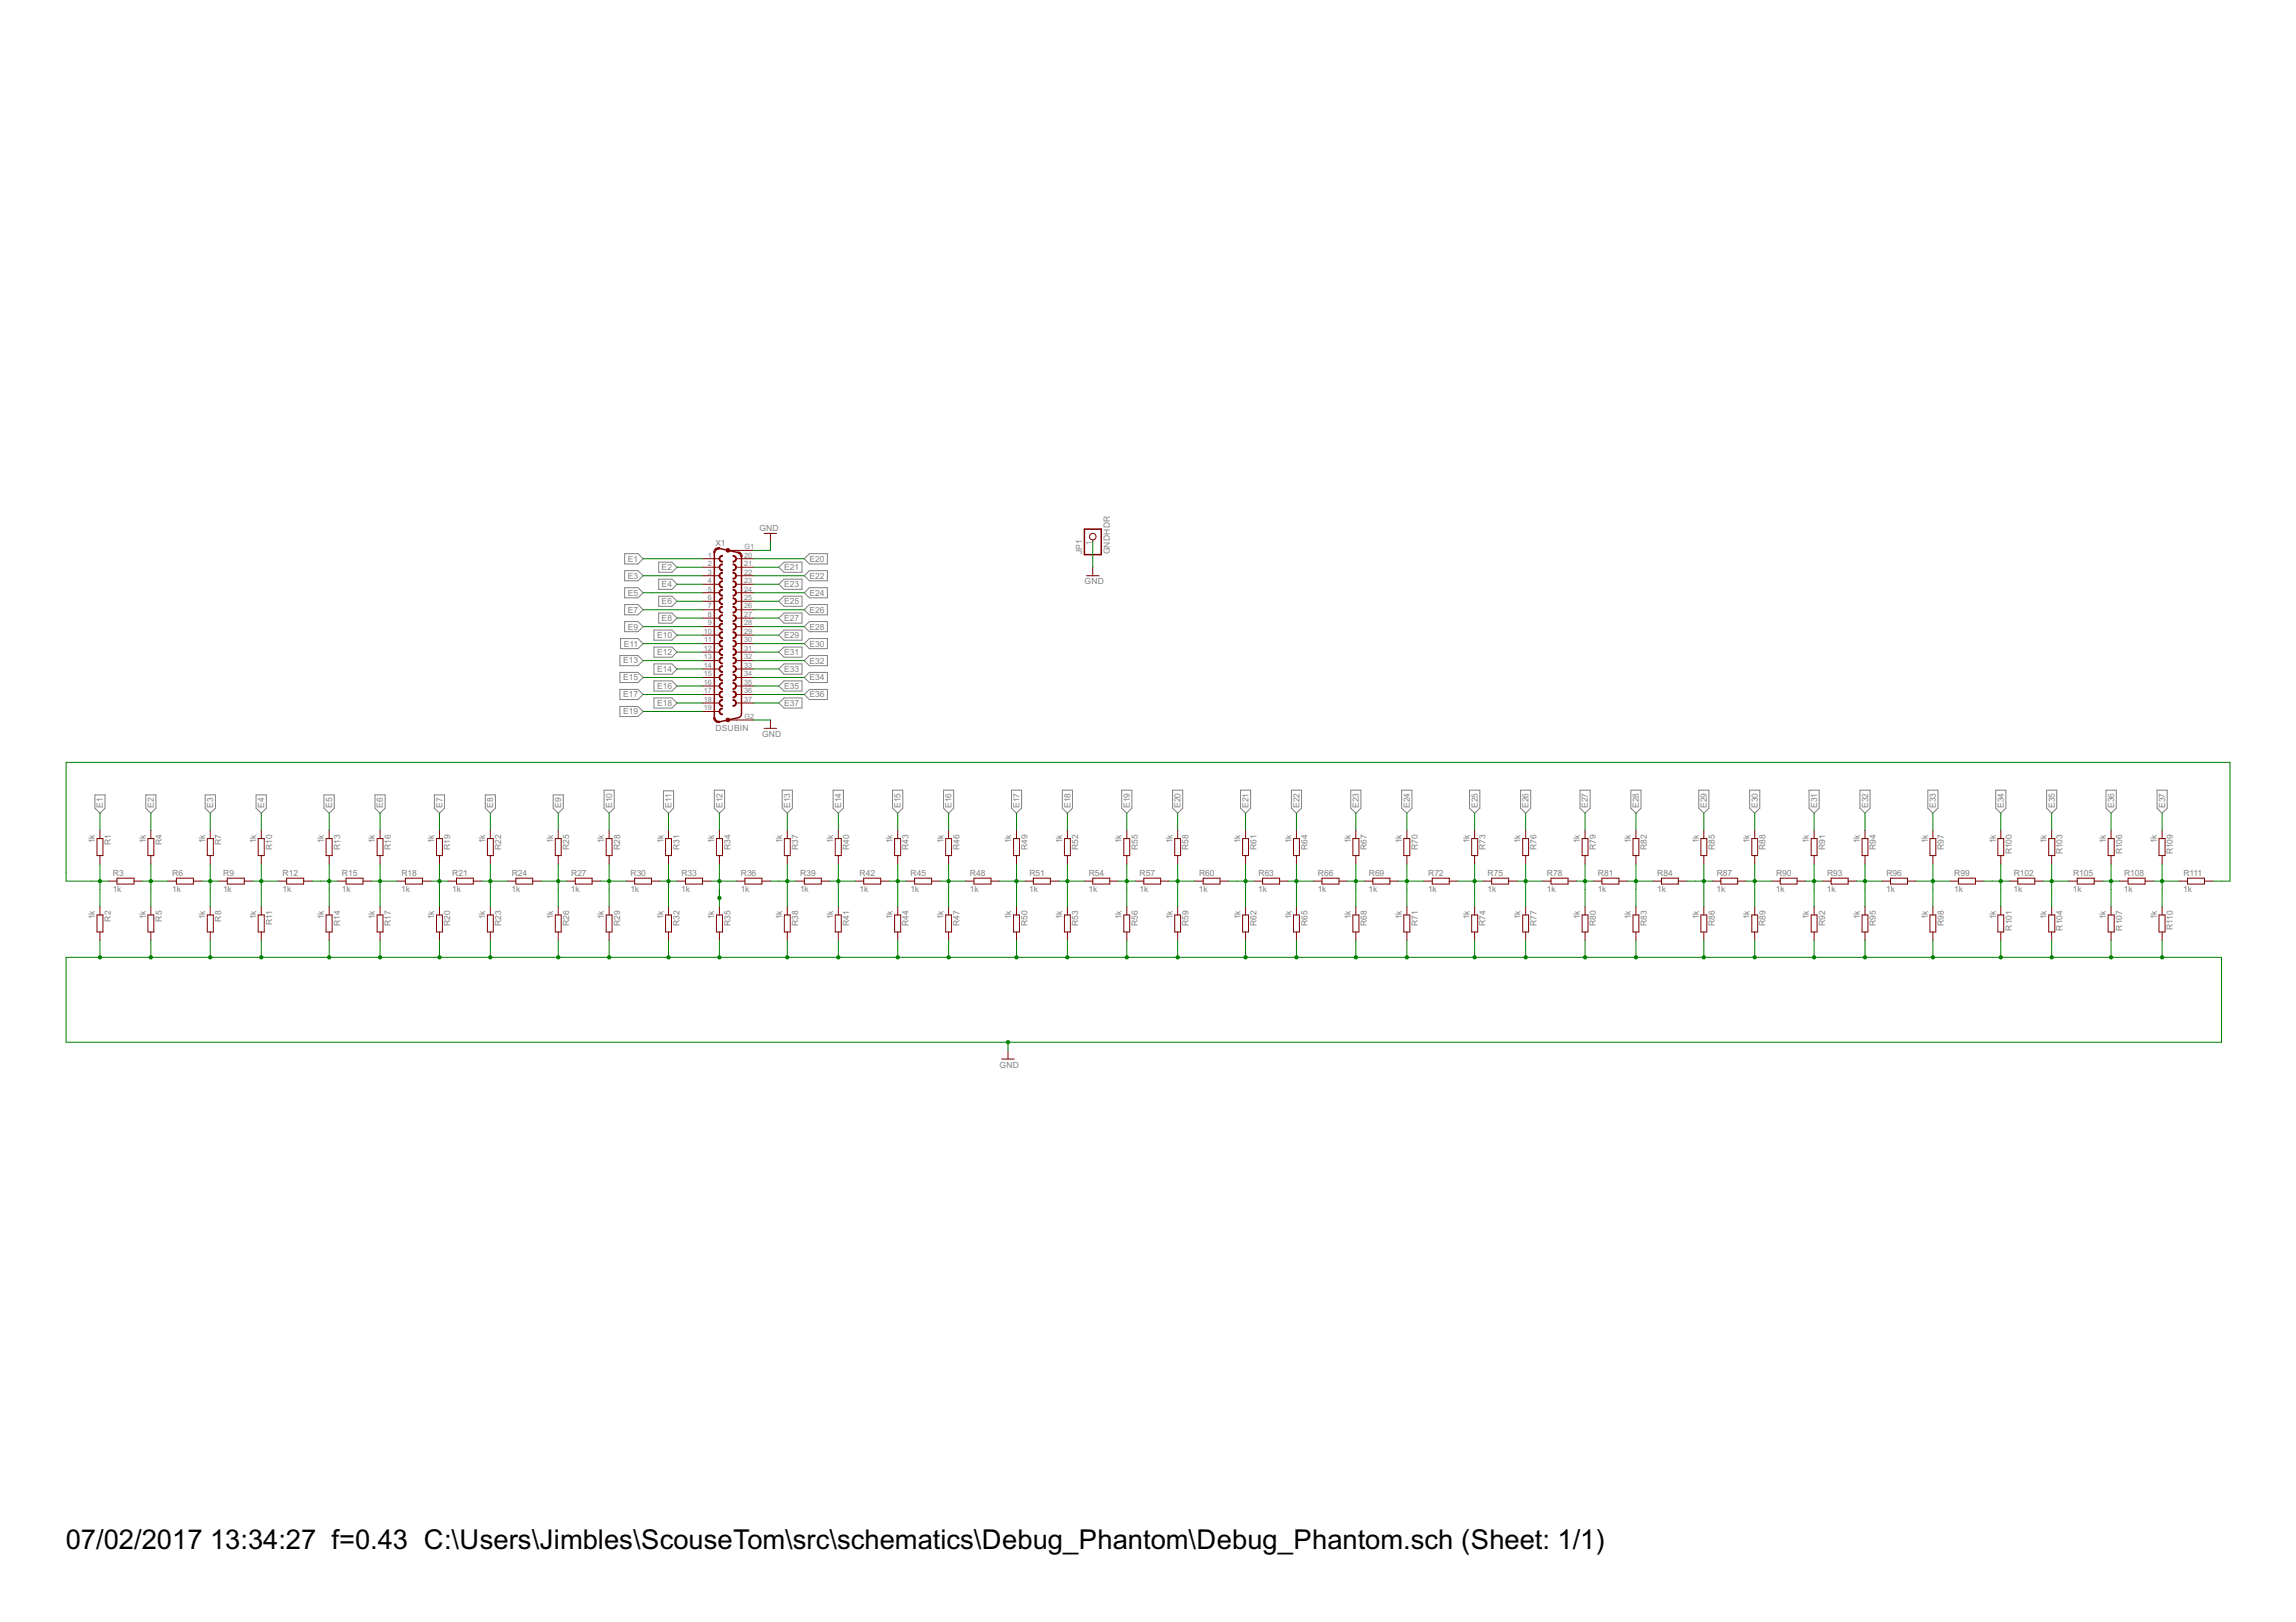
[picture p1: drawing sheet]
<svg xmlns="http://www.w3.org/2000/svg" width="297mm" height="210mm" viewBox="0 0 297 210" stroke-linecap="round" stroke-linejoin="round" font-family="sans-serif">
<defs><g id="words">
<g font-size="4">
<text x="8.5" y="200.4">07/02/2017</text>
<text x="27.2" y="200.4">13:34:27 f=0.43 C:\Users\Jimbles\ScouseTom\src\schematics\Debug_Phantom\Debug_Phantom.sch (Sheet: 1/1)</text>
</g>
<g font-size="1.2" fill="#808080">
<text x="92.5" y="70.7">X1</text>
<text x="98.2" y="68.7">GND</text>
<text x="140" y="71.7" transform="rotate(-90 140 71.7)">JP1</text>
<text x="143.6" y="71.7" transform="rotate(-90 143.6 71.7)">GNDHDR</text>
<text x="81.2" y="72.7">E1</text>
<text x="81.2" y="74.9">E3</text>
<text x="81.2" y="77.1">E5</text>
<text x="85.6" y="73.8">E2</text>
<text x="85.6" y="76">E4</text>
<text x="101.4" y="73.8">E21</text>
<text x="101.4" y="76">E23</text>
<text x="104.7" y="72.7">E20</text>
<text x="104.7" y="74.9">E22</text>
<text x="104.7" y="77.1">E24</text>
<text x="140.3" y="75.6">GND</text>
<text x="80.7" y="83.7">E11</text>
<text x="81.2" y="79.3">E7</text>
<text x="81.2" y="81.5">E9</text>
<text x="85" y="82.6">E10</text>
<text x="85.6" y="78.2">E6</text>
<text x="85.6" y="80.4">E8</text>
<text x="101.4" y="78.2">E25</text>
<text x="101.4" y="80.4">E27</text>
<text x="101.4" y="82.6">E29</text>
<text x="104.7" y="79.3">E26</text>
<text x="104.7" y="81.5">E28</text>
<text x="104.7" y="83.7">E30</text>
<text x="80.6" y="85.9">E13</text>
<text x="80.6" y="88.1">E15</text>
<text x="85" y="84.8">E12</text>
<text x="85" y="87">E14</text>
<text x="85" y="89.2">E16</text>
<text x="101.4" y="84.8">E31</text>
<text x="101.4" y="87">E33</text>
<text x="101.4" y="89.2">E35</text>
<text x="104.7" y="85.9">E32</text>
<text x="104.7" y="88.1">E34</text>
<text x="80.6" y="90.3">E17</text>
<text x="80.6" y="92.4">E19</text>
<text x="85" y="91.3">E18</text>
<text x="92.5" y="94.5">DSUBIN</text>
<text x="98.6" y="95.4">GND</text>
<text x="101.4" y="91.4">E37</text>
<text x="104.7" y="90.3">E36</text>
<text x="13.3" y="104.6" transform="rotate(-90 13.3 104.6)">E1</text>
<text x="19.9" y="104.6" transform="rotate(-90 19.9 104.6)">E2</text>
<text x="27.6" y="104.6" transform="rotate(-90 27.6 104.6)">E3</text>
<text x="34.2" y="104.6" transform="rotate(-90 34.2 104.6)">E4</text>
<text x="43" y="104.6" transform="rotate(-90 43 104.6)">E5</text>
<text x="49.5" y="104.6" transform="rotate(-90 49.5 104.6)">E6</text>
<text x="57.2" y="104.6" transform="rotate(-90 57.2 104.6)">E7</text>
<text x="63.8" y="104.6" transform="rotate(-90 63.8 104.6)">E8</text>
<text x="72.6" y="104.6" transform="rotate(-90 72.6 104.6)">E9</text>
<text x="79.2" y="104.6" transform="rotate(-90 79.2 104.6)">E10</text>
<text x="86.9" y="104.6" transform="rotate(-90 86.9 104.6)">E11</text>
<text x="93.5" y="104.6" transform="rotate(-90 93.5 104.6)">E12</text>
<text x="102.2" y="104.6" transform="rotate(-90 102.2 104.6)">E13</text>
<text x="108.8" y="104.6" transform="rotate(-90 108.8 104.6)">E14</text>
<text x="116.5" y="104.6" transform="rotate(-90 116.5 104.6)">E15</text>
<text x="123.1" y="104.6" transform="rotate(-90 123.1 104.6)">E16</text>
<text x="131.9" y="104.6" transform="rotate(-90 131.9 104.6)">E17</text>
<text x="138.5" y="104.6" transform="rotate(-90 138.5 104.6)">E18</text>
<text x="146.2" y="104.6" transform="rotate(-90 146.2 104.6)">E19</text>
<text x="152.7" y="104.6" transform="rotate(-90 152.7 104.6)">E20</text>
<text x="161.5" y="104.6" transform="rotate(-90 161.5 104.6)">E21</text>
<text x="168.1" y="104.6" transform="rotate(-90 168.1 104.6)">E22</text>
<text x="175.8" y="104.6" transform="rotate(-90 175.8 104.6)">E23</text>
<text x="182.4" y="104.6" transform="rotate(-90 182.4 104.6)">E24</text>
<text x="191.2" y="104.6" transform="rotate(-90 191.2 104.6)">E25</text>
<text x="197.8" y="104.6" transform="rotate(-90 197.8 104.6)">E26</text>
<text x="205.4" y="104.6" transform="rotate(-90 205.4 104.6)">E27</text>
<text x="212" y="104.6" transform="rotate(-90 212 104.6)">E28</text>
<text x="220.8" y="104.6" transform="rotate(-90 220.8 104.6)">E29</text>
<text x="227.4" y="104.6" transform="rotate(-90 227.4 104.6)">E30</text>
<text x="235.1" y="104.6" transform="rotate(-90 235.1 104.6)">E31</text>
<text x="241.7" y="104.6" transform="rotate(-90 241.7 104.6)">E32</text>
<text x="250.5" y="104.6" transform="rotate(-90 250.5 104.6)">E33</text>
<text x="259.2" y="104.6" transform="rotate(-90 259.2 104.6)">E34</text>
<text x="265.8" y="104.6" transform="rotate(-90 265.8 104.6)">E35</text>
<text x="273.5" y="104.6" transform="rotate(-90 273.5 104.6)">E36</text>
<text x="280.1" y="104.6" transform="rotate(-90 280.1 104.6)">E37</text>
<text x="12.3" y="109.1" transform="rotate(-90 12.3 109.1)">1k</text>
<text x="14.3" y="109.4" transform="rotate(-90 14.3 109.4)">R1</text>
<text x="14.6" y="113.4">R3</text>
<text x="18.9" y="109.1" transform="rotate(-90 18.9 109.1)">1k</text>
<text x="20.9" y="109.4" transform="rotate(-90 20.9 109.4)">R4</text>
<text x="22.3" y="113.4">R6</text>
<text x="26.5" y="109.1" transform="rotate(-90 26.5 109.1)">1k</text>
<text x="28.6" y="109.4" transform="rotate(-90 28.6 109.4)">R7</text>
<text x="28.9" y="113.4">R9</text>
<text x="33.1" y="109.1" transform="rotate(-90 33.1 109.1)">1k</text>
<text x="35.2" y="110" transform="rotate(-90 35.2 110)">R10</text>
<text x="36.6" y="113.4">R12</text>
<text x="41.9" y="109.1" transform="rotate(-90 41.9 109.1)">1k</text>
<text x="44" y="110" transform="rotate(-90 44 110)">R13</text>
<text x="44.2" y="113.4">R15</text>
<text x="48.5" y="109.1" transform="rotate(-90 48.5 109.1)">1k</text>
<text x="50.6" y="110" transform="rotate(-90 50.6 110)">R16</text>
<text x="51.9" y="113.4">R18</text>
<text x="56.2" y="109.1" transform="rotate(-90 56.2 109.1)">1k</text>
<text x="58.3" y="110" transform="rotate(-90 58.3 110)">R19</text>
<text x="58.5" y="113.4">R21</text>
<text x="62.8" y="109.1" transform="rotate(-90 62.8 109.1)">1k</text>
<text x="64.8" y="110" transform="rotate(-90 64.8 110)">R22</text>
<text x="66.2" y="113.4">R24</text>
<text x="71.6" y="109.1" transform="rotate(-90 71.6 109.1)">1k</text>
<text x="73.6" y="110" transform="rotate(-90 73.6 110)">R25</text>
<text x="73.9" y="113.4">R27</text>
<text x="78.1" y="109.1" transform="rotate(-90 78.1 109.1)">1k</text>
<text x="80.2" y="110" transform="rotate(-90 80.2 110)">R28</text>
<text x="81.6" y="113.4">R30</text>
<text x="85.8" y="109.1" transform="rotate(-90 85.8 109.1)">1k</text>
<text x="87.9" y="110" transform="rotate(-90 87.9 110)">R31</text>
<text x="88.2" y="113.4">R33</text>
<text x="92.4" y="109.1" transform="rotate(-90 92.4 109.1)">1k</text>
<text x="94.5" y="110" transform="rotate(-90 94.5 110)">R34</text>
<text x="95.8" y="113.4">R36</text>
<text x="101.2" y="109.1" transform="rotate(-90 101.2 109.1)">1k</text>
<text x="103.3" y="110" transform="rotate(-90 103.3 110)">R37</text>
<text x="103.5" y="113.4">R39</text>
<text x="107.8" y="109.1" transform="rotate(-90 107.8 109.1)">1k</text>
<text x="109.9" y="110" transform="rotate(-90 109.9 110)">R40</text>
<text x="111.2" y="113.4">R42</text>
<text x="115.5" y="109.1" transform="rotate(-90 115.5 109.1)">1k</text>
<text x="117.5" y="110" transform="rotate(-90 117.5 110)">R43</text>
<text x="117.8" y="113.4">R45</text>
<text x="122.1" y="109.1" transform="rotate(-90 122.1 109.1)">1k</text>
<text x="124.1" y="110" transform="rotate(-90 124.1 110)">R46</text>
<text x="125.5" y="113.4">R48</text>
<text x="130.8" y="109.1" transform="rotate(-90 130.8 109.1)">1k</text>
<text x="132.9" y="110" transform="rotate(-90 132.9 110)">R49</text>
<text x="133.2" y="113.4">R51</text>
<text x="137.4" y="109.1" transform="rotate(-90 137.4 109.1)">1k</text>
<text x="139.5" y="110" transform="rotate(-90 139.5 110)">R52</text>
<text x="140.9" y="113.4">R54</text>
<text x="145.1" y="109.1" transform="rotate(-90 145.1 109.1)">1k</text>
<text x="147.2" y="110" transform="rotate(-90 147.2 110)">R55</text>
<text x="147.4" y="113.4">R57</text>
<text x="151.7" y="109.1" transform="rotate(-90 151.7 109.1)">1k</text>
<text x="153.8" y="110" transform="rotate(-90 153.8 110)">R58</text>
<text x="155.1" y="113.4">R60</text>
<text x="160.5" y="109.1" transform="rotate(-90 160.5 109.1)">1k</text>
<text x="162.6" y="110" transform="rotate(-90 162.6 110)">R61</text>
<text x="162.8" y="113.4">R63</text>
<text x="167.1" y="109.1" transform="rotate(-90 167.1 109.1)">1k</text>
<text x="169.1" y="110" transform="rotate(-90 169.1 110)">R64</text>
<text x="170.5" y="113.4">R66</text>
<text x="174.8" y="109.1" transform="rotate(-90 174.8 109.1)">1k</text>
<text x="176.8" y="110" transform="rotate(-90 176.8 110)">R67</text>
<text x="177.1" y="113.4">R69</text>
<text x="181.3" y="109.1" transform="rotate(-90 181.3 109.1)">1k</text>
<text x="183.4" y="110" transform="rotate(-90 183.4 110)">R70</text>
<text x="184.8" y="113.4">R72</text>
<text x="190.1" y="109.1" transform="rotate(-90 190.1 109.1)">1k</text>
<text x="192.2" y="110" transform="rotate(-90 192.2 110)">R73</text>
<text x="192.5" y="113.4">R75</text>
<text x="196.7" y="109.1" transform="rotate(-90 196.7 109.1)">1k</text>
<text x="198.8" y="110" transform="rotate(-90 198.8 110)">R76</text>
<text x="200.1" y="113.4">R78</text>
<text x="204.4" y="109.1" transform="rotate(-90 204.4 109.1)">1k</text>
<text x="206.5" y="110" transform="rotate(-90 206.5 110)">R79</text>
<text x="206.7" y="113.4">R81</text>
<text x="211" y="109.1" transform="rotate(-90 211 109.1)">1k</text>
<text x="213.1" y="110" transform="rotate(-90 213.1 110)">R82</text>
<text x="214.4" y="113.4">R84</text>
<text x="219.8" y="109.1" transform="rotate(-90 219.8 109.1)">1k</text>
<text x="221.8" y="110" transform="rotate(-90 221.8 110)">R85</text>
<text x="222.1" y="113.4">R87</text>
<text x="226.3" y="109.1" transform="rotate(-90 226.3 109.1)">1k</text>
<text x="228.4" y="110" transform="rotate(-90 228.4 110)">R88</text>
<text x="229.8" y="113.4">R90</text>
<text x="234" y="109.1" transform="rotate(-90 234 109.1)">1k</text>
<text x="236.1" y="110" transform="rotate(-90 236.1 110)">R91</text>
<text x="236.4" y="113.4">R93</text>
<text x="240.6" y="109.1" transform="rotate(-90 240.6 109.1)">1k</text>
<text x="242.7" y="110" transform="rotate(-90 242.7 110)">R94</text>
<text x="244" y="113.4">R96</text>
<text x="249.4" y="109.1" transform="rotate(-90 249.4 109.1)">1k</text>
<text x="251.5" y="110" transform="rotate(-90 251.5 110)">R97</text>
<text x="252.8" y="113.4">R99</text>
<text x="258.2" y="109.1" transform="rotate(-90 258.2 109.1)">1k</text>
<text x="260.3" y="110.6" transform="rotate(-90 260.3 110.6)">R100</text>
<text x="260.5" y="113.4">R102</text>
<text x="264.8" y="109.1" transform="rotate(-90 264.8 109.1)">1k</text>
<text x="266.8" y="110.6" transform="rotate(-90 266.8 110.6)">R103</text>
<text x="268.2" y="113.4">R105</text>
<text x="272.5" y="109.1" transform="rotate(-90 272.5 109.1)">1k</text>
<text x="274.5" y="110.6" transform="rotate(-90 274.5 110.6)">R106</text>
<text x="274.8" y="113.4">R108</text>
<text x="279" y="109.1" transform="rotate(-90 279 109.1)">1k</text>
<text x="281.1" y="110.6" transform="rotate(-90 281.1 110.6)">R109</text>
<text x="282.5" y="113.4">R111</text>
<text x="12.3" y="119" transform="rotate(-90 12.3 119)">1k</text>
<text x="14.3" y="119.3" transform="rotate(-90 14.3 119.3)">R2</text>
<text x="14.6" y="115.4">1k</text>
<text x="18.9" y="119" transform="rotate(-90 18.9 119)">1k</text>
<text x="20.9" y="119.3" transform="rotate(-90 20.9 119.3)">R5</text>
<text x="22.3" y="115.4">1k</text>
<text x="26.5" y="119" transform="rotate(-90 26.5 119)">1k</text>
<text x="28.6" y="119.3" transform="rotate(-90 28.6 119.3)">R8</text>
<text x="28.9" y="115.4">1k</text>
<text x="33.1" y="119" transform="rotate(-90 33.1 119)">1k</text>
<text x="35.2" y="119.8" transform="rotate(-90 35.2 119.8)">R11</text>
<text x="36.5" y="115.4">1k</text>
<text x="41.9" y="119" transform="rotate(-90 41.9 119)">1k</text>
<text x="44" y="119.9" transform="rotate(-90 44 119.9)">R14</text>
<text x="44.2" y="115.4">1k</text>
<text x="48.5" y="119" transform="rotate(-90 48.5 119)">1k</text>
<text x="50.6" y="119.9" transform="rotate(-90 50.6 119.9)">R17</text>
<text x="51.9" y="115.4">1k</text>
<text x="56.2" y="119" transform="rotate(-90 56.2 119)">1k</text>
<text x="58.3" y="119.9" transform="rotate(-90 58.3 119.9)">R20</text>
<text x="58.5" y="115.4">1k</text>
<text x="62.8" y="119" transform="rotate(-90 62.8 119)">1k</text>
<text x="64.8" y="119.9" transform="rotate(-90 64.8 119.9)">R23</text>
<text x="66.2" y="115.4">1k</text>
<text x="71.6" y="119" transform="rotate(-90 71.6 119)">1k</text>
<text x="73.6" y="119.9" transform="rotate(-90 73.6 119.9)">R26</text>
<text x="73.9" y="115.4">1k</text>
<text x="78.1" y="119" transform="rotate(-90 78.1 119)">1k</text>
<text x="80.2" y="119.9" transform="rotate(-90 80.2 119.9)">R29</text>
<text x="81.6" y="115.4">1k</text>
<text x="85.8" y="119" transform="rotate(-90 85.8 119)">1k</text>
<text x="87.9" y="119.9" transform="rotate(-90 87.9 119.9)">R32</text>
<text x="88.1" y="115.4">1k</text>
<text x="92.4" y="119" transform="rotate(-90 92.4 119)">1k</text>
<text x="94.5" y="119.9" transform="rotate(-90 94.5 119.9)">R35</text>
<text x="95.8" y="115.4">1k</text>
<text x="101.2" y="119" transform="rotate(-90 101.2 119)">1k</text>
<text x="103.3" y="119.9" transform="rotate(-90 103.3 119.9)">R38</text>
<text x="103.5" y="115.4">1k</text>
<text x="107.8" y="119" transform="rotate(-90 107.8 119)">1k</text>
<text x="109.9" y="119.9" transform="rotate(-90 109.9 119.9)">R41</text>
<text x="111.2" y="115.4">1k</text>
<text x="115.5" y="119" transform="rotate(-90 115.5 119)">1k</text>
<text x="117.5" y="119.9" transform="rotate(-90 117.5 119.9)">R44</text>
<text x="117.8" y="115.4">1k</text>
<text x="122.1" y="119" transform="rotate(-90 122.1 119)">1k</text>
<text x="124.1" y="119.9" transform="rotate(-90 124.1 119.9)">R47</text>
<text x="125.5" y="115.4">1k</text>
<text x="130.8" y="119" transform="rotate(-90 130.8 119)">1k</text>
<text x="132.9" y="119.9" transform="rotate(-90 132.9 119.9)">R50</text>
<text x="133.1" y="115.4">1k</text>
<text x="137.4" y="119" transform="rotate(-90 137.4 119)">1k</text>
<text x="139.5" y="119.9" transform="rotate(-90 139.5 119.9)">R53</text>
<text x="140.8" y="115.4">1k</text>
<text x="145.1" y="119" transform="rotate(-90 145.1 119)">1k</text>
<text x="147.2" y="119.9" transform="rotate(-90 147.2 119.9)">R56</text>
<text x="147.4" y="115.4">1k</text>
<text x="151.7" y="119" transform="rotate(-90 151.7 119)">1k</text>
<text x="153.8" y="119.9" transform="rotate(-90 153.8 119.9)">R59</text>
<text x="155.1" y="115.4">1k</text>
<text x="160.5" y="119" transform="rotate(-90 160.5 119)">1k</text>
<text x="162.6" y="119.9" transform="rotate(-90 162.6 119.9)">R62</text>
<text x="162.8" y="115.4">1k</text>
<text x="167.1" y="119" transform="rotate(-90 167.1 119)">1k</text>
<text x="169.1" y="119.9" transform="rotate(-90 169.1 119.9)">R65</text>
<text x="170.5" y="115.4">1k</text>
<text x="174.8" y="119" transform="rotate(-90 174.8 119)">1k</text>
<text x="176.8" y="119.9" transform="rotate(-90 176.8 119.9)">R68</text>
<text x="177.1" y="115.4">1k</text>
<text x="181.3" y="119" transform="rotate(-90 181.3 119)">1k</text>
<text x="183.4" y="119.9" transform="rotate(-90 183.4 119.9)">R71</text>
<text x="184.7" y="115.4">1k</text>
<text x="190.1" y="119" transform="rotate(-90 190.1 119)">1k</text>
<text x="192.2" y="119.9" transform="rotate(-90 192.2 119.9)">R74</text>
<text x="192.4" y="115.4">1k</text>
<text x="196.7" y="119" transform="rotate(-90 196.7 119)">1k</text>
<text x="198.8" y="119.9" transform="rotate(-90 198.8 119.9)">R77</text>
<text x="200.1" y="115.4">1k</text>
<text x="204.4" y="119" transform="rotate(-90 204.4 119)">1k</text>
<text x="206.5" y="119.9" transform="rotate(-90 206.5 119.9)">R80</text>
<text x="206.7" y="115.4">1k</text>
<text x="211" y="119" transform="rotate(-90 211 119)">1k</text>
<text x="213.1" y="119.9" transform="rotate(-90 213.1 119.9)">R83</text>
<text x="214.4" y="115.4">1k</text>
<text x="219.8" y="119" transform="rotate(-90 219.8 119)">1k</text>
<text x="221.8" y="119.9" transform="rotate(-90 221.8 119.9)">R86</text>
<text x="222.1" y="115.4">1k</text>
<text x="226.3" y="119" transform="rotate(-90 226.3 119)">1k</text>
<text x="228.4" y="119.9" transform="rotate(-90 228.4 119.9)">R89</text>
<text x="229.8" y="115.4">1k</text>
<text x="234" y="119" transform="rotate(-90 234 119)">1k</text>
<text x="236.1" y="119.9" transform="rotate(-90 236.1 119.9)">R92</text>
<text x="236.3" y="115.4">1k</text>
<text x="240.6" y="119" transform="rotate(-90 240.6 119)">1k</text>
<text x="242.7" y="119.9" transform="rotate(-90 242.7 119.9)">R95</text>
<text x="244" y="115.4">1k</text>
<text x="249.4" y="119" transform="rotate(-90 249.4 119)">1k</text>
<text x="251.5" y="119.9" transform="rotate(-90 251.5 119.9)">R98</text>
<text x="252.8" y="115.4">1k</text>
<text x="258.2" y="119" transform="rotate(-90 258.2 119)">1k</text>
<text x="260.5" y="115.4">1k</text>
<text x="264.8" y="119" transform="rotate(-90 264.8 119)">1k</text>
<text x="268.2" y="115.4">1k</text>
<text x="272.5" y="119" transform="rotate(-90 272.5 119)">1k</text>
<text x="274.8" y="115.4">1k</text>
<text x="279" y="119" transform="rotate(-90 279 119)">1k</text>
<text x="282.5" y="115.4">1k</text>
<text x="260.3" y="120.4" transform="rotate(-90 260.3 120.4)">R101</text>
<text x="266.8" y="120.4" transform="rotate(-90 266.8 120.4)">R104</text>
<text x="274.5" y="120.4" transform="rotate(-90 274.5 120.4)">R107</text>
<text x="281.1" y="120.4" transform="rotate(-90 281.1 120.4)">R110</text>
<text x="129.3" y="138.2">GND</text>
</g>
<g font-size="1.1" fill="#808080">
<text x="96.3" y="71.1">G1</text>
<text x="141.2" y="70.5" transform="rotate(-90 141.2 70.5)">1</text>
<text x="91.6" y="72.2">1</text>
<text x="91.6" y="73.3">2</text>
<text x="91.6" y="74.4">3</text>
<text x="91.6" y="75.5">4</text>
<text x="91.6" y="76.6">5</text>
<text x="91.6" y="77.6">6</text>
<text x="96.3" y="72.2">20</text>
<text x="96.3" y="73.3">21</text>
<text x="96.3" y="74.4">22</text>
<text x="96.3" y="75.5">23</text>
<text x="96.3" y="76.6">24</text>
<text x="96.3" y="77.6">25</text>
<text x="91.1" y="82">10</text>
<text x="91.1" y="83.1">11</text>
<text x="91.6" y="78.7">7</text>
<text x="91.6" y="79.8">8</text>
<text x="91.6" y="80.9">9</text>
<text x="96.3" y="78.7">26</text>
<text x="96.3" y="79.8">27</text>
<text x="96.3" y="80.9">28</text>
<text x="96.3" y="82">29</text>
<text x="96.3" y="83.1">30</text>
<text x="91.1" y="84.2">12</text>
<text x="91.1" y="85.3">13</text>
<text x="91.1" y="86.4">14</text>
<text x="91.1" y="87.5">15</text>
<text x="91.1" y="88.6">16</text>
<text x="91.1" y="89.7">17</text>
<text x="96.3" y="84.2">31</text>
<text x="96.3" y="85.3">32</text>
<text x="96.3" y="86.4">33</text>
<text x="96.3" y="87.5">34</text>
<text x="96.3" y="88.6">35</text>
<text x="96.3" y="89.7">36</text>
<text x="91.1" y="90.8">18</text>
<text x="91.1" y="91.9">19</text>
<text x="96.3" y="90.8">37</text>
<text x="96.3" y="93">G2</text>
</g>
</g></defs>
<g fill="none" stroke="#808080" stroke-width=".13">
<path d="M80.8 71.6h1.7l.7 .7-.7 .7h-1.7zM80.8 73.9h1.7l.7 .6-.7 .7h-1.7zM80.8 76.1h1.7l.7 .6-.7 .7h-1.7zM80.8 78.2h1.7l.7 .7-.7 .7h-1.7zM85.2 72.7h1.7l.7 .7-.7 .7h-1.7zM85.2 75h1.7l.7 .6-.7 .7h-1.7zM85.2 77.2h1.7l.7 .6-.7 .7h-1.7zM85.2 79.3h1.7l.7 .7-.7 .6h-1.7zM100.8 73.4l.6-.7h2.4v1.4h-2.4zM100.8 75.6l.6-.6h2.4v1.3h-2.4zM100.8 77.8l.6-.6h2.4v1.3h-2.4zM100.8 80l.6-.7h2.4v1.3h-2.4z"/>
<path d="M104.1 74.5l.6-.6h2.3v1.3h-2.3zM104.1 76.7l.6-.6h2.3v1.3h-2.3zM104.7 71.6h2.3v1.4h-2.3l-.6-.7zM104.7 78.2h2.3v1.4h-2.3l-.6-.7zM80.2 84.8h2.3l.7 .7-.7 .6h-2.3zM80.2 87h2.3l.7 .7-.7 .6h-2.3zM80.2 89.2h2.3l.7 .7-.7 .6h-2.3zM80.2 91.4h2.3l.7 .7-.7 .6h-2.3zM80.3 82.6h2.2l.7 .7-.7 .6h-2.2zM80.8 80.4h1.7l.7 .7-.7 .6h-1.7zM84.6 81.5h2.3l.7 .7-.7 .6h-2.3zM84.6 83.7h2.3l.7 .7-.7 .6h-2.3z"/>
<path d="M84.6 85.9h2.3l.7 .7-.7 .6h-2.3zM84.6 88.1h2.3l.7 .7-.7 .6h-2.3zM84.6 90.3h2.3l.7 .7-.7 .6h-2.3zM100.8 82.2l.6-.7h2.4v1.3h-2.4zM100.8 84.4l.6-.7h2.4v1.3h-2.4zM100.8 86.6l.6-.7h2.4v1.3h-2.4zM100.8 88.8l.6-.7h2.4v1.3h-2.4zM100.8 91l.6-.7h2.4v1.3h-2.4zM104.1 81.1l.6-.7h2.3v1.3h-2.3zM104.1 83.3l.6-.7h2.3v1.3h-2.3zM104.1 85.5l.6-.7h2.3v1.3h-2.3zM104.1 87.7l.6-.7h2.3v1.3h-2.3z"/>
<path d="M104.1 89.9l.6-.7h2.3v1.3h-2.3zM12.3 102.9h1.3v1.7l-.7 .6-.6-.6zM18.9 102.9h1.3v1.7l-.7 .6-.6-.6zM26.5 102.9h1.4v1.7l-.7 .6-.7-.6zM33.1 102.9h1.4v1.7l-.7 .6-.7-.6zM41.9 102.9h1.3v1.7l-.6 .6-.7-.6zM48.5 102.9h1.3v1.7l-.6 .6-.7-.6zM56.2 102.9h1.3v1.7l-.6 .6-.7-.6zM62.8 102.9h1.3v1.7l-.7 .6-.6-.6zM71.6 102.9h1.3v1.7l-.7 .6-.6-.6zM78.1 102.3h1.4v2.3l-.7 .6-.7-.6zM85.8 102.3h1.3v2.3l-.6 .6-.7-.6z"/>
<path d="M92.4 102.3h1.3v2.3l-.6 .6-.7-.6zM101.2 102.3h1.3v2.3l-.6 .6-.7-.6zM107.8 102.3h1.3v2.3l-.6 .6-.7-.6zM115.5 102.3h1.3v2.3l-.7 .6-.6-.6zM122.1 102.3h1.3v2.3l-.7 .6-.6-.6zM130.9 102.3h1.3v2.3l-.7 .6-.6-.6zM137.4 102.3h1.3v2.3l-.6 .6-.7-.6zM145.1 102.3h1.3v2.3l-.6 .6-.7-.6zM151.7 102.3h1.3v2.3l-.6 .6-.7-.6zM160.5 102.3h1.3v2.3l-.7 .6-.6-.6zM167.1 102.3h1.3v2.3l-.7 .6-.6-.6zM174.8 102.3h1.3v2.3l-.7 .6-.6-.6z"/>
<path d="M181.3 102.3h1.4v2.3l-.7 .6-.7-.6zM190.1 102.3h1.4v2.3l-.7 .6-.7-.6zM196.7 102.3h1.3v2.3l-.6 .6-.7-.6zM204.4 102.3h1.3v2.3l-.6 .6-.7-.6zM211 102.3h1.3v2.3l-.7 .6-.6-.6zM219.8 102.3h1.3v2.3l-.7 .6-.6-.6zM226.4 102.3h1.3v2.3l-.7 .6-.6-.6zM234 102.3h1.4v2.3l-.7 .6-.7-.6zM240.6 102.3h1.3v2.3l-.6 .6-.7-.6zM249.4 102.3h1.3v2.3l-.6 .6-.7-.6zM258.2 102.3h1.3v2.3l-.7 .6-.6-.6zM264.8 102.3h1.3v2.3l-.7 .6-.6-.6z"/>
<path d="M272.5 102.3h1.3v2.3l-.7 .6-.6-.6zM279.1 102.3h1.3v2.3l-.7 .6-.6-.6z"/>
</g>
<g fill="#800000" stroke="#800000" stroke-width=".13">
<path d="M93.1 72.1l.3-.2h.1v.1a.33 .33 0 0 0-.4 .3 .33 .33 0 0 0 .4 .3v.1a.43 .43 0 0 1-.4-.2 .43 .43 0 0 1 0-.4z" fill-rule="evenodd"/>
<path d="M94.8 71.9a.43 .43 0 0 1 .5 .4 .43 .43 0 0 1-.5 .4v-.1a.33 .33 0 0 0 .4-.3 .33 .33 0 0 0-.4-.3z" fill-rule="evenodd"/>
<path d="M93.2 73h.3v.1a.33 .33 0 0 0-.4 .3 .33 .33 0 0 0 .4 .3v.2a.44 .44 0 0 1-.5-.4 .44 .44 0 0 1 .2-.5z" fill-rule="evenodd"/>
<path d="M94.8 73a.43 .43 0 0 1 .5 .4 .43 .43 0 0 1-.5 .5v-.2a.33 .33 0 0 0 .4-.3 .33 .33 0 0 0-.4-.3z" fill-rule="evenodd"/>
<path d="M93.1 74.3l.3-.2h.1v.1a.33 .33 0 0 0-.4 .3 .33 .33 0 0 0 .4 .3v.2a.44 .44 0 0 1-.4-.3 .44 .44 0 0 1 0-.4z" fill-rule="evenodd"/>
<path d="M94.8 74.1a.44 .44 0 0 1 .5 .4 .44 .44 0 0 1-.5 .5v-.2a.33 .33 0 0 0 .4-.3 .33 .33 0 0 0-.4-.3z" fill-rule="evenodd"/>
<path d="M93.1 75.4l.3-.2h.1v.1a.34 .34 0 0 0-.4 .3 .34 .34 0 0 0 .4 .3v.2a.44 .44 0 0 1-.4-.3 .44 .44 0 0 1 0-.4z" fill-rule="evenodd"/>
<path d="M94.8 75.2a.44 .44 0 0 1 .5 .4 .44 .44 0 0 1-.5 .5v-.2a.34 .34 0 0 0 .4-.3 .34 .34 0 0 0-.4-.3z" fill-rule="evenodd"/>
<path d="M93.1 76.5l.3-.2h.1v.1a.33 .33 0 0 0-.4 .3 .33 .33 0 0 0 .4 .3v.2h-.1a.46 .46 0 0 1-.3-.7z" fill-rule="evenodd"/>
<path d="M94.8 76.3a.44 .44 0 0 1 .5 .4 .44 .44 0 0 1-.5 .5v-.2a.33 .33 0 0 0 .4-.3 .33 .33 0 0 0-.4-.3z" fill-rule="evenodd"/>
<path d="M93.2 77.4h.3v.1a.33 .33 0 0 0-.4 .3 .33 .33 0 0 0 .4 .3v.1a.44 .44 0 0 1-.5-.3 .44 .44 0 0 1 .2-.5z" fill-rule="evenodd"/>
<path d="M94.8 77.4a.43 .43 0 0 1 .5 .4 .43 .43 0 0 1-.5 .4v-.1a.33 .33 0 0 0 .4-.3 .33 .33 0 0 0-.4-.3z" fill-rule="evenodd"/>
<path d="M93.1 78.7l.3-.2h.1v.1a.33 .33 0 0 0-.4 .3 .33 .33 0 0 0 .4 .3v.1a.43 .43 0 0 1-.4-.2 .43 .43 0 0 1 0-.4z" fill-rule="evenodd"/>
<path d="M94.8 78.5a.43 .43 0 0 1 .5 .4 .43 .43 0 0 1-.5 .4v-.1a.33 .33 0 0 0 .4-.3 .33 .33 0 0 0-.4-.3z" fill-rule="evenodd"/>
<path d="M93.2 79.6h.3v.1a.33 .33 0 0 0-.4 .3 .33 .33 0 0 0 .4 .3v.1a.44 .44 0 0 1-.5-.3 .44 .44 0 0 1 .2-.5z" fill-rule="evenodd"/>
<path d="M94.8 79.6a.43 .43 0 0 1 .5 .4 .43 .43 0 0 1-.5 .4v-.1a.33 .33 0 0 0 .4-.3 .33 .33 0 0 0-.4-.3z" fill-rule="evenodd"/>
<path d="M93.1 80.8l.3-.2h.1v.2a.33 .33 0 0 0-.4 .3 .33 .33 0 0 0 .4 .3v.1a.44 .44 0 0 1-.4-.2 .44 .44 0 0 1 0-.5z" fill-rule="evenodd"/>
<path d="M94.8 80.6a.44 .44 0 0 1 .5 .5 .44 .44 0 0 1-.5 .4v-.1a.33 .33 0 0 0 .4-.3 .33 .33 0 0 0-.4-.3z" fill-rule="evenodd"/>
<path d="M93.1 81.9l.3-.2h.1v.2a.33 .33 0 0 0-.4 .3 .33 .33 0 0 0 .4 .3v.1a.44 .44 0 0 1-.4-.2 .44 .44 0 0 1 0-.5z" fill-rule="evenodd"/>
<path d="M94.8 81.7a.44 .44 0 0 1 .5 .5 .44 .44 0 0 1-.5 .4v-.1a.33 .33 0 0 0 .4-.3 .33 .33 0 0 0-.4-.3z" fill-rule="evenodd"/>
<path d="M93.2 82.9l.3-.1v.2a.33 .33 0 0 0-.4 .3 .33 .33 0 0 0 .4 .3v.1a.45 .45 0 0 1-.5-.3 .45 .45 0 0 1 .2-.5z" fill-rule="evenodd"/>
<path d="M94.8 82.8a.44 .44 0 0 1 .5 .5 .44 .44 0 0 1-.5 .4v-.1a.33 .33 0 0 0 .4-.3 .33 .33 0 0 0-.4-.3z" fill-rule="evenodd"/>
<path d="M93.1 84.1l.3-.2h.1v.2a.33 .33 0 0 0-.4 .3 .33 .33 0 0 0 .4 .3v.1h-.1a.46 .46 0 0 1-.3-.7z" fill-rule="evenodd"/>
<path d="M94.8 83.9a.44 .44 0 0 1 .5 .5 .44 .44 0 0 1-.5 .4v-.1a.33 .33 0 0 0 .4-.3 .33 .33 0 0 0-.4-.3z" fill-rule="evenodd"/>
<path d="M93.2 85.1l.3-.1v.2a.33 .33 0 0 0-.4 .3 .33 .33 0 0 0 .4 .3v.1a.44 .44 0 0 1-.5-.3 .44 .44 0 0 1 .2-.5z" fill-rule="evenodd"/>
<path d="M94.8 85a.43 .43 0 0 1 .5 .5 .43 .43 0 0 1-.5 .4v-.1a.33 .33 0 0 0 .4-.3 .33 .33 0 0 0-.4-.3z" fill-rule="evenodd"/>
<path d="M93.1 86.3l.3-.2h.1v.2a.33 .33 0 0 0-.4 .3 .33 .33 0 0 0 .4 .3v.1a.43 .43 0 0 1-.4-.2 .43 .43 0 0 1 0-.5z" fill-rule="evenodd"/>
<path d="M94.8 86.1a.43 .43 0 0 1 .5 .5 .43 .43 0 0 1-.5 .4v-.1a.33 .33 0 0 0 .4-.3 .33 .33 0 0 0-.4-.3z" fill-rule="evenodd"/>
<path d="M93.1 87.4l.3-.2h.1v.2a.33 .33 0 0 0-.4 .3 .33 .33 0 0 0 .4 .3v.1a.43 .43 0 0 1-.4-.2 .43 .43 0 0 1 0-.5z" fill-rule="evenodd"/>
<path d="M94.8 87.2a.43 .43 0 0 1 .5 .5 .43 .43 0 0 1-.5 .4v-.1a.33 .33 0 0 0 .4-.3 .33 .33 0 0 0-.4-.3z" fill-rule="evenodd"/>
<path d="M93.1 88.5l.3-.2h.1v.2a.33 .33 0 0 0-.4 .3 .33 .33 0 0 0 .4 .3v.1a.44 .44 0 0 1-.4-.2 .44 .44 0 0 1 0-.5z" fill-rule="evenodd"/>
<path d="M94.8 88.3a.44 .44 0 0 1 .5 .5 .44 .44 0 0 1-.5 .4v-.1a.33 .33 0 0 0 .4-.3 .33 .33 0 0 0-.4-.3z" fill-rule="evenodd"/>
<path d="M93.2 89.5l.3-.1v.1a.34 .34 0 0 0-.4 .4 .34 .34 0 0 0 .4 .3v.1a.45 .45 0 0 1-.5-.3 .45 .45 0 0 1 .2-.5z" fill-rule="evenodd"/>
<path d="M94.8 89.4a.44 .44 0 0 1 .5 .5 .44 .44 0 0 1-.5 .4v-.1a.34 .34 0 0 0 .4-.3 .34 .34 0 0 0-.4-.4z" fill-rule="evenodd"/>
<path d="M93.1 90.7l.3-.2h.1v.1a.33 .33 0 0 0-.4 .4 .33 .33 0 0 0 .4 .3v.1h-.1a.46 .46 0 0 1-.3-.7z" fill-rule="evenodd"/>
<path d="M94.8 90.5a.44 .44 0 0 1 .5 .5 .44 .44 0 0 1-.5 .4v-.1a.33 .33 0 0 0 .4-.3 .33 .33 0 0 0-.4-.4z" fill-rule="evenodd"/>
<path d="M93.2 91.7l.3-.1v.1a.33 .33 0 0 0-.4 .4 .33 .33 0 0 0 .4 .3v.1a.44 .44 0 0 1-.5-.3 .44 .44 0 0 1 .2-.5z" fill-rule="evenodd"/>
<path d="M92.5 71.1l.5-.2h.1v.2a.51 .51 0 0 0-.6 .4h-.2z" fill-rule="evenodd"/>
<path d="M95.5 71.4a.6 .6 0 0 1 .5 .7h-.2a.49 .49 0 0 0-.3-.5z" fill-rule="evenodd"/>
<path d="M92.3 92.9h.2a.48 .48 0 0 0 .6 .4v.2h-.1a.65 .65 0 0 1-.7-.6z" fill-rule="evenodd"/>
<path d="M94 93h.3l.1 .2-.1 .1h-.3z" fill-rule="evenodd"/>
<circle cx="94.2" cy="71.2" r=".24"/>
</g>
<path d="M92.4 71.5v21.4M93.1 71l2.4 .5M95.9 72.1v20.3a.51 .51 0 0 1-.4 .5l-2.4 .5M140.3 68.5h2.2v3.3h-2.2z" fill="none" stroke="#800000" stroke-width=".19"/>
<g fill="none" stroke="#800000" stroke-width=".13">
<path d="M90.9 72.3h2.2M90.9 73.4h2.2M90.9 74.5h2.2M90.9 75.6h2.2M90.9 76.7h2.2M90.9 77.8h2.2M90.9 78.9h2.2M90.9 80h2.2M94.2 71.2h3.3M95.3 72.3h2.2M95.3 73.4h2.2M95.3 74.5h2.2"/>
<path d="M95.3 75.6h2.2M95.3 76.7h2.2M95.3 77.8h2.2M95.3 78.9h2.2M95.3 80h2.2M98.8 69h1.7M99.7 69v1.1M140.6 74.5h1.6M141.4 69.9v.2M141.4 73.4v1.1M90.9 81.1h2.2M90.9 82.2h2.2"/>
<path d="M90.9 83.3h2.2M90.9 84.4h2.2M90.9 85.5h2.2M90.9 86.6h2.2M90.9 87.7h2.2M90.9 88.8h2.2M90.9 89.9h2.2M90.9 91h2.2M90.9 92.1h2.2M94.2 93.2h3.3M95.3 81.1h2.2M95.3 82.2h2.2"/>
<path d="M95.3 83.3h2.2M95.3 84.4h2.2M95.3 85.5h2.2M95.3 86.6h2.2M95.3 87.7h2.2M95.3 88.8h2.2M95.3 89.9h2.2M95.3 91h2.2M98.8 94.3h1.7M99.7 93.2v1.1M12.6 108.5h.7v2.2h-.7zM12.6 118.4h.7v2.2h-.7z"/>
<path d="M12.9 107.4v1.1M12.9 110.7v1.1M12.9 117.3v1.1M14 114h1.1M15.1 113.6h2.2v.8h-2.2zM17.3 114h1.1M19.1 108.5h.8v2.2h-.8zM19.1 118.4h.8v2.2h-.8zM19.5 107.4v1.1M19.5 110.7v1.1M19.5 117.3v1.1M21.7 114h1.1"/>
<path d="M22.8 113.6h2.2v.8h-2.2zM25 114h1.1M26.8 108.5h.8v2.2h-.8zM26.8 118.4h.8v2.2h-.8zM27.2 107.4v1.1M27.2 110.7v1.1M27.2 117.3v1.1M28.3 114h1.1M29.4 113.6h2.2v.8h-2.2zM31.6 114h1.1M33.4 108.5h.8v2.2h-.8zM33.4 118.4h.8v2.2h-.8z"/>
<path d="M33.8 107.4v1.1M33.8 110.7v1.1M33.8 117.3v1.1M36 114h1.1M37.1 113.6h2.2v.8h-2.2zM39.3 114h1.1M42.2 108.5h.8v2.2h-.8zM42.2 118.4h.8v2.2h-.8zM42.6 107.4v1.1M42.6 110.7v1.1M42.6 117.3v1.1M43.7 114h1.1"/>
<path d="M44.8 113.6h2.2v.8h-2.2zM47 114h1.1M48.8 108.5h.8v2.2h-.8zM48.8 118.4h.8v2.2h-.8zM49.2 107.4v1.1M49.2 110.7v1.1M49.2 117.3v1.1M51.4 114h1.1M52.5 113.6h2.2v.8h-2.2zM54.7 114h1.1M56.5 108.5h.7v2.2h-.7zM56.5 118.4h.7v2.2h-.7z"/>
<path d="M56.9 107.4v1.1M56.9 110.7v1.1M56.9 117.3v1.1M58 114h1.1M59.1 113.6h2.1v.8h-2.1zM61.2 114h1.1M63.1 108.5h.7v2.2h-.7zM63.1 118.4h.7v2.2h-.7zM63.4 107.4v1.1M63.4 110.7v1.1M63.4 117.3v1.1M65.6 114h1.1"/>
<path d="M66.7 113.6h2.2v.8h-2.2zM68.9 114h1.1M71.8 108.5h.8v2.2h-.8zM71.8 118.4h.8v2.2h-.8zM72.2 107.4v1.1M72.2 110.7v1.1M72.2 117.3v1.1M73.3 114h1.1M74.4 113.6h2.2v.8h-2.2zM76.6 114h1.1M78.4 108.5h.8v2.2h-.8zM78.4 118.4h.8v2.2h-.8z"/>
<path d="M78.8 107.4v1.1M78.8 110.7v1.1M78.8 117.3v1.1M81 114h1.1M82.1 113.6h2.2v.8h-2.2zM84.3 114h1.1M86.1 108.5h.8v2.2h-.8zM86.1 118.4h.8v2.2h-.8zM86.5 107.4v1.1M86.5 110.7v1.1M86.5 117.3v1.1M87.6 114h1.1"/>
<path d="M88.7 113.6h2.2v.8h-2.2zM90.9 114h1.1M92.7 108.5h.8v2.2h-.8zM92.7 118.4h.8v2.2h-.8zM93.1 107.4v1.1M93.1 110.7v1.1M93.1 117.3v1.1M95.3 114h1.1M96.4 113.6h2.2v.8h-2.2zM98.6 114h1.1M101.5 108.5h.7v2.2h-.7zM101.5 118.4h.7v2.2h-.7z"/>
<path d="M101.9 107.4v1.1M101.9 110.7v1.1M101.9 117.3v1.1M103 114h1.1M104.1 113.6h2.2v.8h-2.2zM106.3 114h1.1M108.1 108.5h.7v2.2h-.7zM108.1 118.4h.7v2.2h-.7zM108.5 107.4v1.1M108.5 110.7v1.1M108.5 117.3v1.1M110.6 114h1.1"/>
<path d="M111.7 113.6h2.2v.8h-2.2zM113.9 114h1.1M115.7 108.5h.8v2.2h-.8zM115.7 118.4h.8v2.2h-.8zM116.1 107.4v1.1M116.1 110.7v1.1M116.1 117.3v1.1M117.2 114h1.1M118.3 113.6h2.2v.8h-2.2zM120.5 114h1.1M122.3 108.5h.8v2.2h-.8zM122.3 118.4h.8v2.2h-.8z"/>
<path d="M122.7 107.4v1.1M122.7 110.7v1.1M122.7 117.3v1.1M124.9 114h1.1M126 113.6h2.2v.8h-2.2zM128.2 114h1.1M131.1 108.5h.8v2.2h-.8zM131.1 118.4h.8v2.2h-.8zM131.5 107.4v1.1M131.5 110.7v1.1M131.5 117.3v1.1M132.6 114h1.1"/>
<path d="M133.7 113.6h2.2v.8h-2.2zM135.9 114h1.1M137.7 108.5h.8v2.2h-.8zM137.7 118.4h.8v2.2h-.8zM138.1 107.4v1.1M138.1 110.7v1.1M138.1 117.3v1.1M140.3 114h1.1M141.4 113.6h2.2v.8h-2.2zM143.6 114h1.1M145.4 108.5h.8v2.2h-.8zM145.4 118.4h.8v2.2h-.8z"/>
<path d="M145.8 107.4v1.1M145.8 110.7v1.1M145.8 117.3v1.1M146.9 114h1.1M148 113.6h2.2v.8h-2.2zM150.2 114h1.1M152 108.5h.7v2.2h-.7zM152 118.4h.7v2.2h-.7zM152.4 107.4v1.1M152.4 110.7v1.1M152.4 117.3v1.1M154.6 114h1.1"/>
<path d="M155.7 113.6h2.1v.8h-2.1zM157.8 114h1.1M160.8 108.5h.7v2.2h-.7zM160.8 118.4h.7v2.2h-.7zM161.1 107.4v1.1M161.1 110.7v1.1M161.1 117.3v1.1M162.2 114h1.1M163.3 113.6h2.2v.8h-2.2zM165.5 114h1.1M167.3 108.5h.8v2.2h-.8zM167.3 118.4h.8v2.2h-.8z"/>
<path d="M167.7 107.4v1.1M167.7 110.7v1.1M167.7 117.3v1.1M169.9 114h1.1M171 113.6h2.2v.8h-2.2zM173.2 114h1.1M175 108.5h.8v2.2h-.8zM175 118.4h.8v2.2h-.8zM175.4 107.4v1.1M175.4 110.7v1.1M175.4 117.3v1.1M176.5 114h1.1"/>
<path d="M177.6 113.6h2.2v.8h-2.2zM179.8 114h1.1M181.6 108.5h.8v2.2h-.8zM181.6 118.4h.8v2.2h-.8zM182 107.4v1.1M182 110.7v1.1M182 117.3v1.1M184.2 114h1.1M185.3 113.6h2.2v.8h-2.2zM187.5 114h1.1M190.4 108.5h.8v2.2h-.8zM190.4 118.4h.8v2.2h-.8z"/>
<path d="M190.8 107.4v1.1M190.8 110.7v1.1M190.8 117.3v1.1M191.9 114h1.1M193 113.6h2.2v.8h-2.2zM195.2 114h1.1M197 108.5h.8v2.2h-.8zM197 118.4h.8v2.2h-.8zM197.4 107.4v1.1M197.4 110.7v1.1M197.4 117.3v1.1M199.6 114h1.1"/>
<path d="M200.7 113.6h2.2v.8h-2.2zM202.9 114h1.1M204.7 108.5h.7v2.2h-.7zM204.7 118.4h.7v2.2h-.7zM205.1 107.4v1.1M205.1 110.7v1.1M205.1 117.3v1.1M206.2 114h1M207.2 113.6h2.2v.8h-2.2zM209.4 114h1.1M211.3 108.5h.7v2.2h-.7zM211.3 118.4h.7v2.2h-.7z"/>
<path d="M211.6 107.4v1.1M211.6 110.7v1.1M211.6 117.3v1.1M213.8 114h1.1M214.9 113.6h2.2v.8h-2.2zM217.1 114h1.1M220 108.5h.8v2.2h-.8zM220 118.4h.8v2.2h-.8zM220.4 107.4v1.1M220.4 110.7v1.1M220.4 117.3v1.1M221.5 114h1.1"/>
<path d="M222.6 113.6h2.2v.8h-2.2zM224.8 114h1.1M226.6 108.5h.8v2.2h-.8zM226.6 118.4h.8v2.2h-.8zM227 107.4v1.1M227 110.7v1.1M227 117.3v1.1M229.2 114h1.1M230.3 113.6h2.2v.8h-2.2zM232.5 114h1.1M234.3 108.5h.8v2.2h-.8zM234.3 118.4h.8v2.2h-.8z"/>
<path d="M234.7 107.4v1.1M234.7 110.7v1.1M234.7 117.3v1.1M235.8 114h1.1M236.9 113.6h2.2v.8h-2.2zM239.1 114h1.1M240.9 108.5h.8v2.2h-.8zM240.9 118.4h.8v2.2h-.8zM241.3 107.4v1.1M241.3 110.7v1.1M241.3 117.3v1.1M243.5 114h1.1"/>
<path d="M244.6 113.6h2.2v.8h-2.2zM246.8 114h1.1M249.7 108.5h.7v2.2h-.7zM249.7 118.4h.7v2.2h-.7zM250.1 107.4v1.1M250.1 110.7v1.1M250.1 117.3v1.1M252.3 114h1.1M253.4 113.6h2.2v.8h-2.2zM255.6 114h1M258.5 108.5h.7v2.2h-.7zM258.5 118.4h.7v2.2h-.7z"/>
<path d="M258.8 107.4v1.1M258.8 110.7v1.1M258.8 117.3v1.1M259.9 114h1.1M261 113.6h2.2v.8h-2.2zM263.2 114h1.2M265 108.5h.8v2.2h-.8zM265 118.4h.8v2.2h-.8zM265.4 107.4v1.1M265.4 110.7v1.1M265.4 117.3v1.1M267.6 114h1.1"/>
<path d="M268.7 113.6h2.2v.8h-2.2zM270.9 114h1.1M272.7 108.5h.8v2.2h-.8zM272.7 118.4h.8v2.2h-.8zM273.1 107.4v1.1M273.1 110.7v1.1M273.1 117.3v1.1M274.2 114h1.1M275.3 113.6h2.2v.8h-2.2zM277.5 114h1.1M279.3 108.5h.8v2.2h-.8zM279.3 118.4h.8v2.2h-.8z"/>
<path d="M279.7 107.4v1.1M279.7 110.7v1.1M279.7 117.3v1.1M281.9 114h1.1M283 113.6h2.2v.8h-2.2zM285.2 114h1.1M12.9 120.6v1.1M19.5 120.6v1.1M27.2 120.6v1.1M33.8 120.6v1.1M42.6 120.6v1.1M49.2 120.6v1.1"/>
<path d="M56.9 120.6v1.1M63.4 120.6v1.1M72.2 120.6v1.1M78.8 120.6v1.1M86.5 120.6v1.1M93.1 120.6v1.1M101.9 120.6v1.1M108.5 120.6v1.1M116.1 120.6v1.1M122.7 120.6v1.1M129.6 137.1h1.6M130.4 136v1.1"/>
<path d="M131.5 120.6v1.1M138.1 120.6v1.1M145.8 120.6v1.1M152.4 120.6v1.1M161.1 120.6v1.1M167.7 120.6v1.1M175.4 120.6v1.1M182 120.6v1.1M190.8 120.6v1.1M197.4 120.6v1.1M205.1 120.6v1.1M211.6 120.6v1.1"/>
<path d="M220.4 120.6v1.1M227 120.6v1.1M234.7 120.6v1.1M241.3 120.6v1.1M250.1 120.6v1.1M258.8 120.6v1.1M265.4 120.6v1.1M273.1 120.6v1.1M279.7 120.6v1.1"/>
<circle cx="141.4" cy="69.4" r=".42"/>
</g>
<g fill="none" stroke="#008000" stroke-width=".13">
<path d="M83.2 72.3h7.7M83.2 74.5h7.7M83.2 76.7h7.7M83.2 78.9h7.7M87.6 73.4h3.3M87.6 75.6h3.3M87.6 77.8h3.3M87.6 80h3.3M97.5 72.3h6.6M97.5 73.4h3.3M97.5 74.5h6.6M97.5 75.6h3.3"/>
<path d="M97.5 76.7h6.6M97.5 77.8h3.3M97.5 78.9h6.6M97.5 80h3.3M99.7 70.1v1.1h-2.2M141.4 70.1v3.3M83.2 81.1h7.7M83.2 83.3h7.7M83.2 85.5h7.7M83.2 87.7h7.7M83.2 89.9h7.7M83.2 92.1h7.7"/>
<path d="M87.6 82.2h3.3M87.6 84.4h3.3M87.6 86.6h3.3M87.6 88.8h3.3M87.6 91h3.3M97.5 81.1h6.6M97.5 82.2h3.3M97.5 83.3h6.6M97.5 84.4h3.3M97.5 85.5h6.6M97.5 86.6h3.3M97.5 87.7h6.6"/>
<path d="M97.5 88.8h3.3M97.5 89.9h6.6M97.5 91h3.3M97.5 93.2h2.2M12.9 105.2v2.2M12.9 111.8v5.5M14 114h-5.4v-15.3h279.9v15.3h-2.2M18.4 114h3.3M19.5 105.2v2.2M19.5 111.8v5.5M26.1 114h2.2M27.2 105.2v2.2"/>
<path d="M27.2 111.8v5.5M32.7 114h3.3M33.8 105.2v2.2M33.8 111.8v5.5M40.4 114h3.3M42.6 105.2v2.2M42.6 111.8v5.5M48.1 114h3.3M49.2 105.2v2.2M49.2 111.8v5.5M55.8 114h2.2M56.9 105.2v2.2"/>
<path d="M56.9 111.8v5.5M62.3 114h3.3M63.4 105.2v2.2M63.4 111.8v5.5M70 114h3.3M72.2 105.2v2.2M72.2 111.8v5.5M77.7 114h3.3M78.8 105.2v2.2M78.8 111.8v5.5M85.4 114h2.2M86.5 105.2v2.2"/>
<path d="M86.5 111.8v5.5M92 114h3.3M93.1 105.2v2.2M93.1 111.8v5.5M99.7 114h3.3M101.9 105.2v2.2M101.9 111.8v5.5M107.4 114h3.2M108.5 105.2v2.2M108.5 111.8v5.5M115 114h2.2M116.1 105.2v2.2"/>
<path d="M116.1 111.8v5.5M121.6 114h3.3M122.7 105.2v2.2M122.7 111.8v5.5M129.3 114h3.3M131.5 105.2v2.2M131.5 111.8v5.5M137 114h3.3M138.1 105.2v2.2M138.1 111.8v5.5M144.7 114h2.2M145.8 105.2v2.2"/>
<path d="M145.8 111.8v5.5M151.3 114h3.3M152.4 105.2v2.2M152.4 111.8v5.5M158.9 114h3.3M161.1 105.2v2.2M161.1 111.8v5.5M166.6 114h3.3M167.7 105.2v2.2M167.7 111.8v5.5M174.3 114h2.2M175.4 105.2v2.2"/>
<path d="M175.4 111.8v5.5M180.9 114h3.3M182 105.2v2.2M182 111.8v5.5M188.6 114h3.3M190.8 105.2v2.2M190.8 111.8v5.5M196.3 114h3.3M197.4 105.2v2.2M197.4 111.8v5.5M204 114h2.2M205.1 105.2v2.2"/>
<path d="M205.1 111.8v5.5M210.5 114h3.3M211.6 105.2v2.2M211.6 111.8v5.5M218.2 114h3.3M220.4 105.2v2.2M220.4 111.8v5.5M225.9 114h3.3M227 105.2v2.2M227 111.8v5.5M233.6 114h2.2M234.7 105.2v2.2"/>
<path d="M234.7 111.8v5.5M240.2 114h3.3M241.3 105.2v2.2M241.3 111.8v5.5M247.9 114h4.4M250.1 105.2v2.2M250.1 111.8v5.5M256.6 114h3.3M258.8 105.2v2.2M258.8 111.8v5.5M264.4 114h3.2M265.4 105.2v2.2"/>
<path d="M265.4 111.8v5.5M272 114h2.2M273.1 105.2v2.2M273.1 111.8v5.5M278.6 114h3.3M279.7 105.2v2.2M279.7 111.8v5.5M8.6 123.9h278.8v11h-278.8zM12.9 121.7v2.2M19.5 121.7v2.2M27.2 121.7v2.2M33.8 121.7v2.2"/>
<path d="M42.6 121.7v2.2M49.2 121.7v2.2M56.9 121.7v2.2M63.4 121.7v2.2M72.2 121.7v2.2M78.8 121.7v2.2M86.5 121.7v2.2M93.1 121.7v2.2M101.9 121.7v2.2M108.5 121.7v2.2M116.1 121.7v2.2M122.7 121.7v2.2"/>
<path d="M130.4 134.9v1.1M131.5 121.7v2.2M138.1 121.7v2.2M145.8 121.7v2.2M152.4 121.7v2.2M161.1 121.7v2.2M167.7 121.7v2.2M175.4 121.7v2.2M182 121.7v2.2M190.8 121.7v2.2M197.4 121.7v2.2M205.1 121.7v2.2"/>
<path d="M211.6 121.7v2.2M220.4 121.7v2.2M227 121.7v2.2M234.7 121.7v2.2M241.3 121.7v2.2M250.1 121.7v2.2M258.8 121.7v2.2M265.4 121.7v2.2M273.1 121.7v2.2M279.7 121.7v2.2"/>
</g>
<g fill="#008000" stroke="#008000" stroke-width=".13">
<circle cx="152.4" cy="123.9" r=".21"/>
<circle cx="161.1" cy="123.9" r=".21"/>
<circle cx="167.7" cy="123.9" r=".21"/>
<circle cx="175.4" cy="123.9" r=".21"/>
<circle cx="182" cy="123.9" r=".21"/>
<circle cx="190.8" cy="123.9" r=".21"/>
<circle cx="197.4" cy="123.9" r=".21"/>
<circle cx="205.1" cy="123.9" r=".21"/>
<circle cx="211.6" cy="123.9" r=".21"/>
<circle cx="220.4" cy="123.9" r=".21"/>
<circle cx="227" cy="123.9" r=".21"/>
<circle cx="234.7" cy="123.9" r=".21"/>
<circle cx="241.3" cy="123.9" r=".21"/>
<circle cx="250.1" cy="123.9" r=".21"/>
<circle cx="258.8" cy="123.9" r=".21"/>
<circle cx="265.4" cy="123.9" r=".21"/>
<circle cx="273.1" cy="123.9" r=".21"/>
<circle cx="145.8" cy="123.9" r=".21"/>
<circle cx="138.1" cy="123.9" r=".21"/>
<circle cx="131.5" cy="123.9" r=".21"/>
<circle cx="122.7" cy="123.9" r=".21"/>
<circle cx="116.1" cy="123.9" r=".21"/>
<circle cx="108.5" cy="123.9" r=".21"/>
<circle cx="101.9" cy="123.9" r=".21"/>
<circle cx="93.1" cy="123.9" r=".21"/>
<circle cx="86.5" cy="123.9" r=".21"/>
<circle cx="78.8" cy="123.9" r=".21"/>
<circle cx="72.2" cy="123.9" r=".21"/>
<circle cx="63.4" cy="123.9" r=".21"/>
<circle cx="56.9" cy="123.9" r=".21"/>
<circle cx="49.2" cy="123.9" r=".21"/>
<circle cx="42.6" cy="123.9" r=".21"/>
<circle cx="33.8" cy="123.9" r=".21"/>
<circle cx="27.2" cy="123.9" r=".21"/>
<circle cx="19.5" cy="123.9" r=".21"/>
<circle cx="12.9" cy="123.9" r=".21"/>
<circle cx="279.7" cy="123.9" r=".21"/>
<circle cx="130.4" cy="134.9" r=".21"/>
<circle cx="12.9" cy="114" r=".21"/>
<circle cx="19.5" cy="114" r=".21"/>
<circle cx="27.2" cy="114" r=".21"/>
<circle cx="33.8" cy="114" r=".21"/>
<circle cx="42.6" cy="114" r=".21"/>
<circle cx="49.2" cy="114" r=".21"/>
<circle cx="56.9" cy="114" r=".21"/>
<circle cx="63.4" cy="114" r=".21"/>
<circle cx="72.2" cy="114" r=".21"/>
<circle cx="78.8" cy="114" r=".21"/>
<circle cx="86.5" cy="114" r=".21"/>
<circle cx="93.1" cy="114" r=".21"/>
<circle cx="93.1" cy="116.2" r=".21"/>
<circle cx="101.9" cy="114" r=".21"/>
<circle cx="108.5" cy="114" r=".21"/>
<circle cx="116.1" cy="114" r=".21"/>
<circle cx="122.7" cy="114" r=".21"/>
<circle cx="131.5" cy="114" r=".21"/>
<circle cx="138.1" cy="114" r=".21"/>
<circle cx="145.8" cy="114" r=".21"/>
<circle cx="152.4" cy="114" r=".21"/>
<circle cx="161.1" cy="114" r=".21"/>
<circle cx="167.7" cy="114" r=".21"/>
<circle cx="175.4" cy="114" r=".21"/>
<circle cx="182" cy="114" r=".21"/>
<circle cx="197.4" cy="114" r=".21"/>
<circle cx="205.1" cy="114" r=".21"/>
<circle cx="211.6" cy="114" r=".21"/>
<circle cx="220.4" cy="114" r=".21"/>
<circle cx="227" cy="114" r=".21"/>
<circle cx="234.7" cy="114" r=".21"/>
<circle cx="241.3" cy="114" r=".21"/>
<circle cx="250.1" cy="114" r=".21"/>
<circle cx="265.4" cy="114" r=".21"/>
<circle cx="273.1" cy="114" r=".21"/>
<circle cx="279.7" cy="114" r=".21"/>
<circle cx="190.8" cy="114" r=".21"/>
<circle cx="258.8" cy="114" r=".21"/>
</g>
<use href="#words"/>
</svg>
